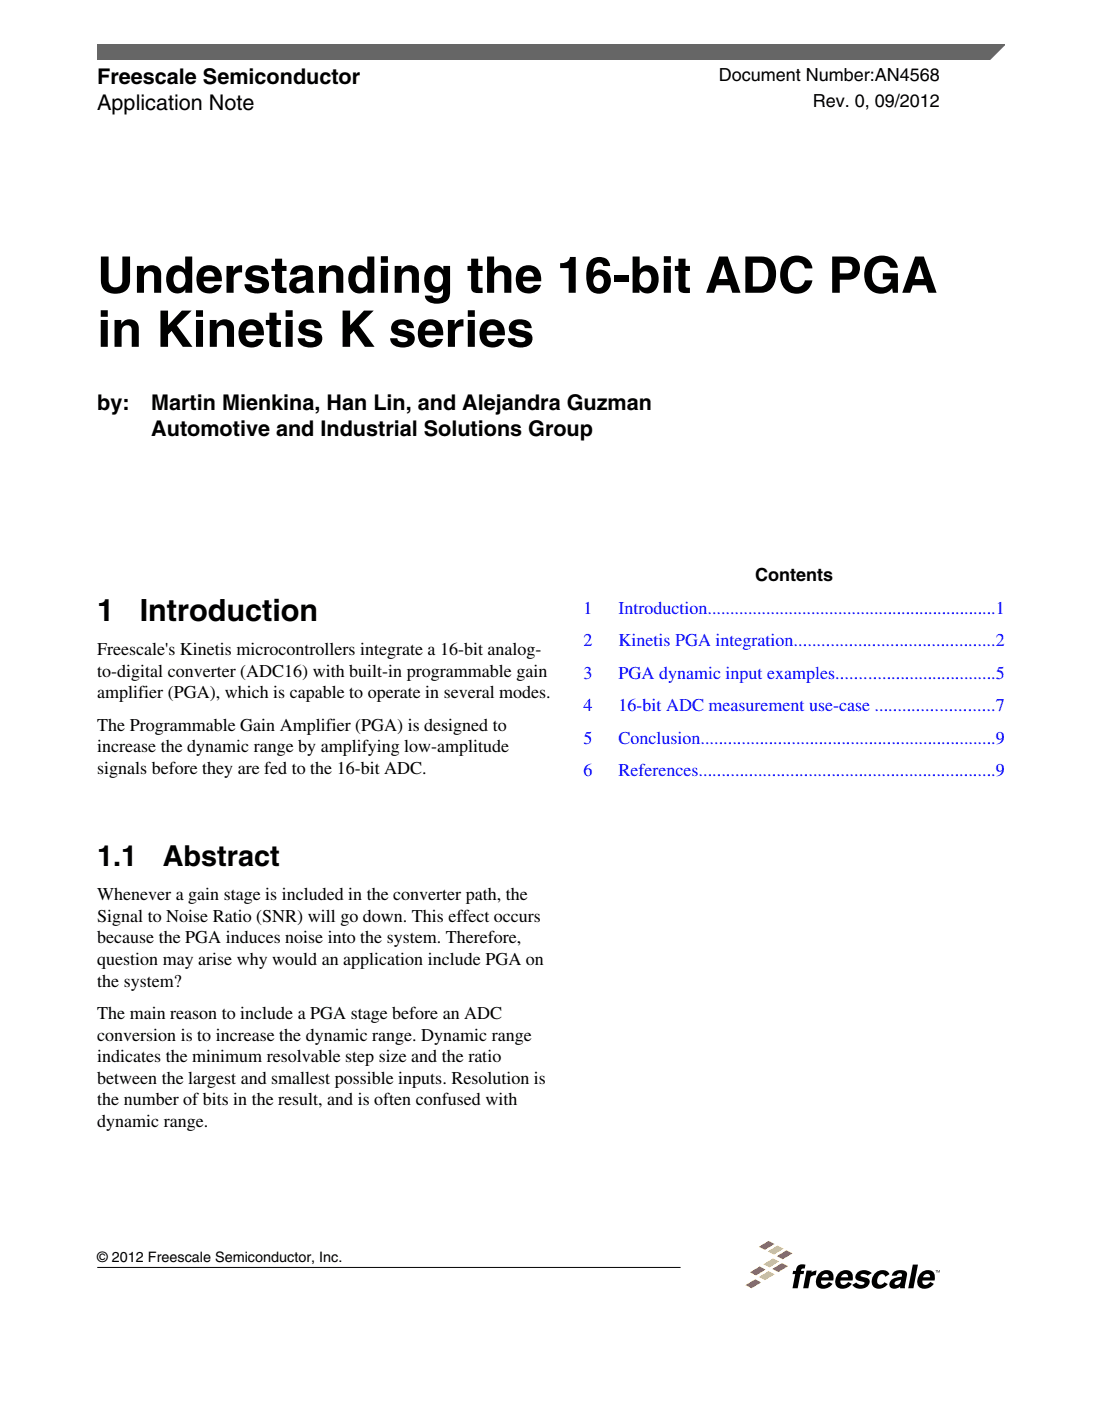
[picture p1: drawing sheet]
<svg xmlns="http://www.w3.org/2000/svg" width="216mm" height="274mm" viewBox="0 0 216 274" stroke-linecap="round" stroke-linejoin="round" font-family="sans-serif">
<defs><g id="words">
<g font-size="9.9">
<text x="19.1" y="57.3">Understanding the 16-bit ADC PGA</text>
<text x="19.1" y="67.9">in Kinetis K series</text>
</g>
<g font-size="6">
<text x="19" y="121.6">1</text>
<text x="27.4" y="121.6">Introduction</text>
</g>
<g font-size="5.6">
<text x="19" y="169.5">1.1</text>
<text x="31.9" y="169.5">Abstract</text>
</g>
<g font-size="4.2">
<text x="19" y="16.5">Freescale Semiconductor</text>
<text x="19.1" y="21.6">Application Note</text>
<text x="19" y="80.3">by:</text>
<text x="29.6" y="80.3">Martin Mienkina, Han Lin, and Alejandra Guzman</text>
<text x="29.6" y="85.4">Automotive and Industrial Solutions Group</text>
</g>
<g font-size="3.5">
<text x="140.8" y="15.9">Document Number:AN4568</text>
<text x="159.2" y="21">Rev. 0, 09/2012</text>
<text x="147.9" y="113.8">Contents</text>
<text x="19.1" y="128.3">Freescale's Kinetis microcontrollers integrate a 16-bit analog-</text>
<text x="19.1" y="132.5">to-digital converter (ADC16) with built-in programmable gain</text>
<text x="19.1" y="136.7">amplifier (PGA), which is capable to operate in several modes.</text>
<text x="19.1" y="143.1">The Programmable Gain Amplifier (PGA) is designed to</text>
<text x="19.1" y="147.3">increase the dynamic range by amplifying low-amplitude</text>
<text x="19.1" y="151.5">signals before they are fed to the 16-bit ADC.</text>
<text x="19.1" y="176.2">Whenever a gain stage is included in the converter path, the</text>
<text x="19.1" y="180.5">Signal to Noise Ratio (SNR) will go down. This effect occurs</text>
<text x="19.1" y="184.7">because the PGA induces noise into the system. Therefore,</text>
<text x="19.1" y="188.9">question may arise why would an application include PGA on</text>
<text x="19.1" y="193.2">the system?</text>
<text x="19.1" y="199.5">The main reason to include a PGA stage before an ADC</text>
<text x="19.1" y="203.7">conversion is to increase the dynamic range. Dynamic range</text>
<text x="19.1" y="208">indicates the minimum resolvable step size and the ratio</text>
<text x="19.1" y="212.2">between the largest and smallest possible inputs. Resolution is</text>
<text x="19.1" y="216.4">the number of bits in the result, and is often confused with</text>
<text x="19.1" y="220.7">dynamic range.</text>
</g>
<g font-size="3.5" fill="#00f">
<text x="114.3" y="120.2">1</text>
<text x="121.2" y="120.2">Introduction................................................................1</text>
<text x="114.3" y="126.6">2</text>
<text x="121.2" y="126.6">Kinetis PGA integration............................................2</text>
<text x="114.3" y="132.9">3</text>
<text x="121.2" y="132.9">PGA dynamic input examples...................................5</text>
<text x="114.3" y="139.3">4</text>
<text x="121.2" y="139.3">16-bit ADC measurement use-case ..........................7</text>
<text x="114.3" y="145.6">5</text>
<text x="121.2" y="145.6">Conclusion.................................................................9</text>
<text x="114.3" y="152">6</text>
<text x="121.2" y="152">References.................................................................9</text>
</g>
<text font-size="2.8" x="19.1" y="247.1">© 2012 Freescale Semiconductor, Inc.</text>
</g></defs>
<path d="M19 8.7h177.8l-5.6 3.1h-172.2z" fill="#666"/>
<path d="M19 11.8v-3.1h177.8l-3 3.1" fill="none" stroke="#666" stroke-width=".28"/>
<path d="M19.1 248.2h114.2" fill="none" stroke="#000" stroke-width=".2"/>
<path d="M183.2 248.7h.4h-.1v.5l-.1-.5zM183.7 248.7l.2 .4 .2-.4v.5v-.4l-.2 .4-.2-.4v.4z" fill="#000"/>
<path d="M148.7 244.1l1.9-1.1 1.1 .6-1.9 1.1z" fill="#e66a08"/>
<path d="M150.4 245l1.9-1.1 1.2 .6-1.9 1.2z" fill="#ffc20f"/>
<path d="M152.2 246l1.9-1.2 1.2 .6-1.9 1.2z" fill="#e66a08"/>
<path d="M149.6 247.5l1.9-1.1 1.1 .6-1.9 1.2z" fill="#ffc20f"/>
<g fill="#e66a08">
<path d="M151.3 248.5l1.9-1.2 1.2 .6-1.9 1.2z"/>
<path d="M146.9 249.1l1.9-1.1 1.2 .6-1.9 1.1z"/>
</g>
<path d="M148.7 250.1l1.9-1.2 1.2 .6-1.9 1.2z" fill="#ffc20f"/>
<path d="M146 251.6l2-1.1 1.1 .6-1.9 1.1z" fill="#e66a08"/>
<g fill="#000">
<path d="M156.4 247.8l.8-.2h.6l-.1 .8h-.3a.39 .39 0 0 0-.5 .4h.7l-.2 .7h-.6l-.5 2.7h-1l.5-2.7h-.5l.1-.7h.5l.2-.5zM158 248.8h1v.3l1-.3-.2 .9h-.1a.82 .82 0 0 0-.9 .5l-.4 2h-1zM168.1 249.1a2.18 2.18 0 0 1 2.7 .2l-.8 .5-.7-.3a.58 .58 0 0 0-.7 .2 1.28 1.28 0 0 0 1.1 .5l.4 .2a1.26 1.26 0 0 1-1.1 1.9h-.8a1.72 1.72 0 0 1-1.2-.7l.8-.5 .6 .5a.75 .75 0 0 0 1-.4l-.1-.2-.4-.1a1.11 1.11 0 0 1-1.3-1zM171.6 249.2a1.69 1.69 0 0 1 2.7 .3l-.9 .5-.1-.3a.89 .89 0 0 0-1-.1 .89 .89 0 0 0-.4 .9 .75 .75 0 0 0 .4 1 .75 .75 0 0 0 1-.4l.6 .3a1.93 1.93 0 0 1-2.8 .5 2.18 2.18 0 0 1 .5-2.7zM178.8 247.6h1l-.8 4.6h-1.1z"/>
<path d="M160.6 249.2a2.06 2.06 0 0 0-.2 2.9 2.14 2.14 0 0 0 2.7-.7l-.7-.4-.2 .3a.7 .7 0 0 1-.9 .2 .7 .7 0 0 1-.4-.8h2.4a1.49 1.49 0 0 0-.5-1.8 1.49 1.49 0 0 0-1.8 0zM161.3 249.6a.6 .6 0 0 1 .7-.1 .6 .6 0 0 1 .4 .6h-1.4z"/>
<path d="M164.4 249.2a2.06 2.06 0 0 0-.2 2.9 2.14 2.14 0 0 0 2.7-.7l-.7-.4-.3 .3a.7 .7 0 0 1-.8 .2 .7 .7 0 0 1-.4-.8h2.3a1.49 1.49 0 0 0-.4-1.8 1.49 1.49 0 0 0-1.8 0zM165.1 249.6a.6 .6 0 0 1 .7-.1 .6 .6 0 0 1 .3 .6h-1.3z"/>
<path d="M174.9 249.3a2.12 2.12 0 0 1 2.7-.3l.1 .7-.4 2.5h-.9v-.3a1.47 1.47 0 0 1-2 .1 1.36 1.36 0 0 1 1.3-1.9l1-.1v-.5a.61 .61 0 0 0-1 .3h-1zM175.4 251l-.1 .4a.83 .83 0 0 0 .9 0 .83 .83 0 0 0 .3-.8z"/>
<path d="M180.5 249.2a2.06 2.06 0 0 0-.3 2.9 2.14 2.14 0 0 0 2.8-.7l-.8-.4-.2 .3a.7 .7 0 0 1-.9 .2 .7 .7 0 0 1-.4-.8h2.4a1.49 1.49 0 0 0-.4-1.8 1.49 1.49 0 0 0-1.9 0zM181.2 249.6a.6 .6 0 0 1 .7-.1 .6 .6 0 0 1 .3 .6h-1.4z"/>
</g>
<use href="#words"/>
</svg>
